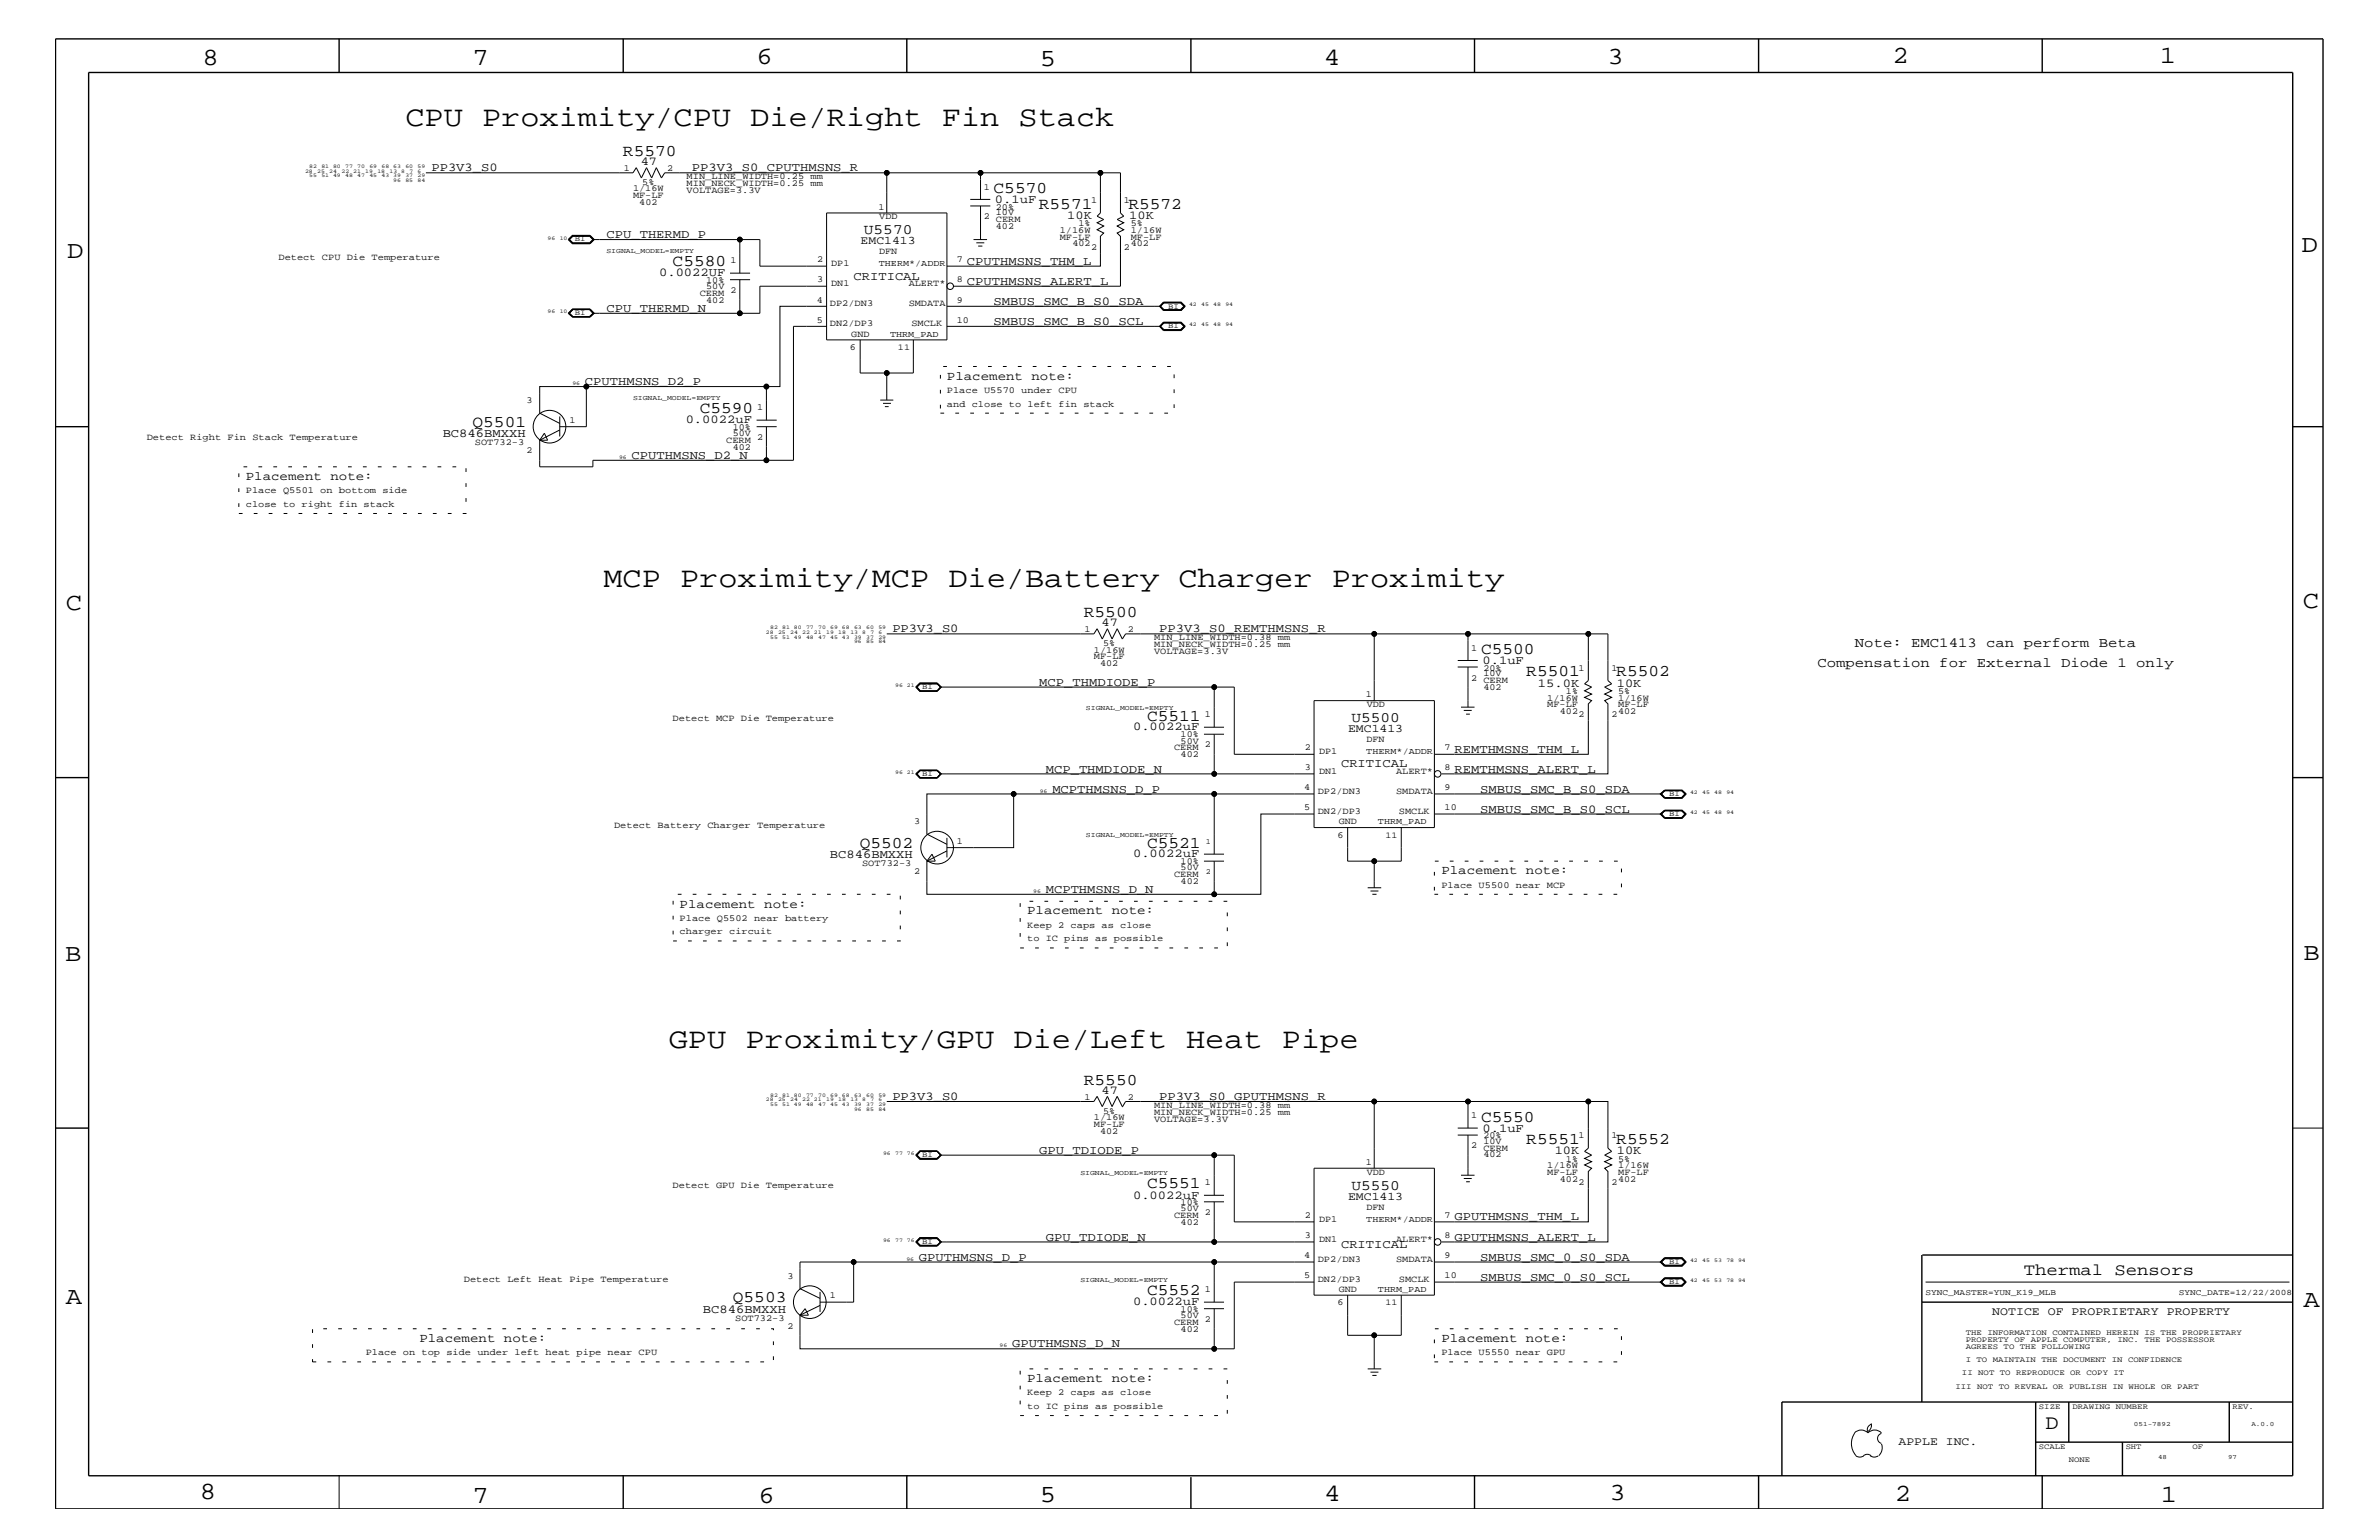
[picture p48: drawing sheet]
<svg xmlns="http://www.w3.org/2000/svg" width="432mm" height="279mm" viewBox="0 0 432 279" stroke-linecap="round" stroke-linejoin="round" font-family="sans-serif">
<defs><g id="words">
<g font-size="5.2">
<text x="73.6" y="22.9">CPU Proximity/CPU Die/Right Fin Stack</text>
<text x="109.5" y="106.5">MCP Proximity/MCP Die/Battery Charger Proximity</text>
<text x="121.4" y="190.2">GPU Proximity/GPU Die/Left Heat Pipe</text>
</g>
<g font-size="4.5">
<text x="36.7" y="11.7">8</text>
<text x="85.8" y="11.7">7</text>
<text x="137.3" y="11.5">6</text>
<text x="240.3" y="11.7">4</text>
<text x="291.8" y="11.5">3</text>
<text x="343.5" y="11.5">2</text>
<text x="392" y="11.5">1</text>
<text x="188.7" y="12.1">5</text>
<text x="12.2" y="46.8">D</text>
<text x="417.7" y="45.7">D</text>
<text x="11.9" y="110.6">C</text>
<text x="418" y="110.3">C</text>
<text x="11.9" y="174.3">B</text>
<text x="418.1" y="174.2">B</text>
<text x="11.9" y="236.7">A</text>
<text x="418.1" y="237.1">A</text>
<text x="36.2" y="271.9">8</text>
<text x="85.8" y="272.7">7</text>
<text x="137.7" y="272.7">6</text>
<text x="188.7" y="272.5">5</text>
<text x="240.4" y="272.3">4</text>
<text x="292.1" y="272.2">3</text>
<text x="343.9" y="272.3">2</text>
<text x="392.2" y="272.6">1</text>
</g>
<text font-size="3.7" x="371.3" y="259.3">D</text>
<g font-size="3">
<text x="113.1" y="28.3">R5570</text>
<text x="180.3" y="35">C5570</text>
<text x="188.6" y="37.9">R5571</text>
<text x="204.8" y="37.9">R5572</text>
<text x="122.1" y="48.3">C5580</text>
<text x="85.8" y="77.4">Q5501</text>
<text x="127" y="75">C5590</text>
<text x="196.7" y="112">R5500</text>
<text x="268.8" y="118.6">C5500</text>
<text x="277" y="122.7">R5501</text>
<text x="293.4" y="122.7">R5502</text>
<text x="208.2" y="130.8">C5511</text>
<text x="156" y="153.8">Q5502</text>
<text x="208.2" y="153.8">C5521</text>
<text x="196.7" y="196.8">R5550</text>
<text x="268.8" y="203.5">C5550</text>
<text x="277" y="207.6">R5551</text>
<text x="293.4" y="207.6">R5552</text>
<text x="208.2" y="215.6">C5551</text>
<text x="367.3" y="231.3">Thermal Sensors</text>
<text x="133" y="236.2">Q5503</text>
<text x="208.2" y="235">C5552</text>
</g>
<g font-size="2.6">
<text x="156.8" y="42.5">U5570</text>
<text x="245.3" y="131">U5500</text>
<text x="245.3" y="215.8">U5550</text>
</g>
<g font-size="2.5">
<text x="336.7" y="117.4">Note: EMC1413 can perform Beta</text>
<text x="329.9" y="121">Compensation for External Diode 1 only</text>
</g>
<g font-size="2.3">
<text x="171.9" y="68.9">Placement note:</text>
<text x="44.6" y="87.1">Placement note:</text>
<text x="261.6" y="158.6">Placement note:</text>
<text x="123.4" y="164.7">Placement note:</text>
<text x="186.4" y="165.9">Placement note:</text>
<text x="76.1" y="243.5">Placement note:</text>
<text x="261.6" y="243.5">Placement note:</text>
<text x="186.4" y="250.7">Placement note:</text>
</g>
<g font-size="2.2">
<text x="78.3" y="31.1">PP3V3_S0</text>
<text x="116.3" y="30">47</text>
<text x="125.6" y="31.1">PP3V3_S0_CPUTHMSNS_R</text>
<text x="180.6" y="36.8">0.1uF</text>
<text x="193.7" y="39.7">10K</text>
<text x="205" y="39.7">10K</text>
<text x="110.1" y="43.2">CPU_THERMD_P</text>
<text x="119.6" y="50.2">0.0022UF</text>
<text x="154.9" y="50.7">CRITICAL</text>
<text x="175.5" y="48">CPUTHMSNS_THM_L</text>
<text x="175.5" y="51.7">CPUTHMSNS_ALERT_L</text>
<text x="110.1" y="56.6">CPU_THERMD_N</text>
<text x="180.3" y="55.3">SMBUS_SMC_B_S0_SDA</text>
<text x="180.3" y="59">SMBUS_SMC_B_S0_SCL</text>
<text x="106.2" y="69.9">CPUTHMSNS_D2_P</text>
<text x="124.5" y="76.8">0.0022uF</text>
<text x="80.3" y="79.4">BC846BMXXH</text>
<text x="114.6" y="83.3">CPUTHMSNS_D2_N</text>
<text x="199.9" y="113.7">47</text>
<text x="162" y="114.8">PP3V3_S0</text>
<text x="210.4" y="114.8">PP3V3_S0_REMTHMSNS_R</text>
<text x="188.6" y="124.4">MCP_THMDIODE_P</text>
<text x="269.1" y="120.4">0.1uF</text>
<text x="279.1" y="124.6">15.0K</text>
<text x="293.5" y="124.6">10K</text>
<text x="205.7" y="132.5">0.0022uF</text>
<text x="264" y="136.6">REMTHMSNS_THM_L</text>
<text x="189.8" y="140.2">MCP_THMDIODE_N</text>
<text x="191" y="143.9">MCPTHMSNS_D_P</text>
<text x="243.4" y="139.2">CRITICAL</text>
<text x="264" y="140.2">REMTHMSNS_ALERT_L</text>
<text x="268.6" y="143.9">SMBUS_SMC_B_S0_SDA</text>
<text x="268.6" y="147.5">SMBUS_SMC_B_S0_SCL</text>
<text x="150.6" y="155.7">BC846BMXXH</text>
<text x="205.7" y="155.6">0.0022uF</text>
<text x="189.8" y="162">MCPTHMSNS_D_N</text>
<text x="162" y="199.6">PP3V3_S0</text>
<text x="199.9" y="198.5">47</text>
<text x="210.4" y="199.6">PP3V3_S0_GPUTHMSNS_R</text>
<text x="188.6" y="209.3">GPU_TDIODE_P</text>
<text x="269.1" y="205.3">0.1uF</text>
<text x="282.2" y="209.4">10K</text>
<text x="293.5" y="209.4">10K</text>
<text x="205.7" y="217.5">0.0022uF</text>
<text x="264" y="221.4">GPUTHMSNS_THM_L</text>
<text x="189.8" y="225.1">GPU_TDIODE_N</text>
<text x="243.4" y="226.5">CRITICAL</text>
<text x="264" y="225.1">GPUTHMSNS_ALERT_L</text>
<text x="166.8" y="228.7">GPUTHMSNS_D_P</text>
<text x="268.6" y="228.7">SMBUS_SMC_0_S0_SDA</text>
<text x="268.6" y="232.4">SMBUS_SMC_0_S0_SCL</text>
<text x="127.6" y="238.2">BC846BMXXH</text>
<text x="205.7" y="236.8">0.0022uF</text>
<text x="183.7" y="244.5">GPUTHMSNS_D_N</text>
</g>
<g font-size="2.1">
<text x="156.2" y="44.3">EMC1413</text>
<text x="244.7" y="132.8">EMC1413</text>
<text x="244.7" y="217.7">EMC1413</text>
<text x="361.6" y="238.6">NOTICE OF PROPRIETARY PROPERTY</text>
<text x="344.6" y="262.2">APPLE INC.</text>
</g>
<g font-size="1.7">
<text x="113.2" y="31">1</text>
<text x="114.9" y="34.7">1/16W</text>
<text x="114.9" y="35.9">MF-LF</text>
<text x="116.6" y="33.6">5%</text>
<text x="121.1" y="31">2</text>
<text x="124.6" y="35">VOLTAGE=3.3V</text>
<text x="124.6" y="33.7">MIN_NECK_WIDTH=0.25 mm</text>
<text x="124.6" y="32.5">MIN_LINE_WIDTH=0.25 mm</text>
<text x="178.6" y="34.4">1</text>
<text x="116" y="37.2">402</text>
<text x="159.4" y="38">1</text>
<text x="159.6" y="39.8">VDD</text>
<text x="178.6" y="39.8">2</text>
<text x="180.8" y="39.1">10V</text>
<text x="180.8" y="38">20%</text>
<text x="180.8" y="41.5">402</text>
<text x="180.8" y="40.3">CERM</text>
<text x="195.7" y="41">1%</text>
<text x="198" y="36.8">1</text>
<text x="204" y="36.8">1</text>
<text x="205.2" y="41">5%</text>
<text x="50.5" y="47.1">Detect CPU Die Temperature</text>
<text x="132.6" y="47.7">1</text>
<text x="148.3" y="47.6">2</text>
<text x="159.6" y="46.2">DFN</text>
<text x="173.7" y="47.6">7</text>
<text x="192.4" y="42.3">1/16W</text>
<text x="192.4" y="43.5">MF-LF</text>
<text x="194.6" y="44.6">402</text>
<text x="198" y="45.3">2</text>
<text x="204" y="45.3">2</text>
<text x="205.2" y="44.6">402</text>
<text x="205.2" y="42.3">1/16W</text>
<text x="205.2" y="43.5">MF-LF</text>
<text x="127" y="53.6">CERM</text>
<text x="128.2" y="51.3">10%</text>
<text x="128.2" y="52.4">50V</text>
<text x="132.6" y="53.2">2</text>
<text x="148.3" y="51.3">3</text>
<text x="150.9" y="51.9">DN1</text>
<text x="150.9" y="48.3">DP1</text>
<text x="164.9" y="51.9">ALERT*</text>
<text x="173.7" y="51.3">8</text>
<text x="128.2" y="54.9">402</text>
<text x="148.3" y="54.9">4</text>
<text x="148.3" y="58.5">5</text>
<text x="150.6" y="59.2">DN2/DP3</text>
<text x="150.6" y="55.6">DP2/DN3</text>
<text x="164.9" y="55.6">SMDATA</text>
<text x="165.4" y="59.2">SMCLK</text>
<text x="173.7" y="54.9">9</text>
<text x="173.7" y="58.5">10</text>
<text x="154.3" y="63.4">6</text>
<text x="154.5" y="61.1">GND</text>
<text x="171.9" y="71.3">Place U5570 under CPU</text>
<text x="95.6" y="73.2">3</text>
<text x="103.4" y="76.8">1</text>
<text x="137.4" y="74.4">1</text>
<text x="171.9" y="73.8">and close to left fin stack</text>
<text x="26.6" y="79.9">Detect Right Fin Stack Temperature</text>
<text x="86.2" y="80.8">SOT732-3</text>
<text x="95.6" y="82.2">2</text>
<text x="131.8" y="80.3">CERM 2</text>
<text x="133" y="79.1">50V</text>
<text x="133" y="81.6">402</text>
<text x="133" y="78">10%</text>
<text x="44.6" y="89.5">Place Q5501 on bottom side</text>
<text x="44.6" y="92">close to right fin stack</text>
<text x="196.8" y="114.7">1</text>
<text x="198.5" y="119.6">MF-LF</text>
<text x="198.5" y="118.4">1/16W</text>
<text x="200.2" y="117.2">5%</text>
<text x="204.7" y="114.7">2</text>
<text x="209.5" y="117.4">MIN_NECK_WIDTH=0.25 mm</text>
<text x="209.5" y="118.6">VOLTAGE=3.3V</text>
<text x="209.5" y="116.2">MIN_LINE_WIDTH=0.38 mm</text>
<text x="267" y="118.1">1</text>
<text x="199.7" y="120.8">402</text>
<text x="267" y="123.5">2</text>
<text x="269.2" y="125.2">402</text>
<text x="269.2" y="124">CERM</text>
<text x="269.2" y="122.7">10V</text>
<text x="269.2" y="121.7">20%</text>
<text x="284.2" y="125.9">1%</text>
<text x="286.5" y="121.7">1</text>
<text x="292.5" y="121.7">1</text>
<text x="293.7" y="125.9">5%</text>
<text x="122.1" y="130.8">Detect MCP Die Temperature</text>
<text x="218.7" y="130.2">1</text>
<text x="247.9" y="126.5">1</text>
<text x="248.1" y="128.3">VDD</text>
<text x="280.8" y="128.3">MF-LF</text>
<text x="280.8" y="127.1">1/16W</text>
<text x="283.1" y="129.6">402</text>
<text x="286.5" y="130.2">2</text>
<text x="292.5" y="130.2">2</text>
<text x="293.7" y="128.3">MF-LF</text>
<text x="293.7" y="129.6">402</text>
<text x="293.7" y="127.1">1/16W</text>
<text x="213.1" y="136.1">CERM</text>
<text x="214.3" y="137.3">402</text>
<text x="214.3" y="133.8">10%</text>
<text x="214.3" y="134.9">50V</text>
<text x="218.7" y="135.6">2</text>
<text x="236.8" y="136.1">2</text>
<text x="239.4" y="136.8">DP1</text>
<text x="248" y="134.6">DFN</text>
<text x="262.2" y="136.1">7</text>
<text x="236.7" y="143.4">4</text>
<text x="236.8" y="139.7">3</text>
<text x="239.4" y="140.4">DN1</text>
<text x="253.4" y="140.4">ALERT*</text>
<text x="262.2" y="143.4">9</text>
<text x="262.2" y="139.7">8</text>
<text x="165.9" y="149.5">3</text>
<text x="236.7" y="147">5</text>
<text x="239.2" y="147.7">DN2/DP3</text>
<text x="239.2" y="144">DP2/DN3</text>
<text x="243" y="149.5">GND</text>
<text x="253.4" y="144">SMDATA</text>
<text x="253.9" y="147.7">SMCLK</text>
<text x="262.2" y="147">10</text>
<text x="111.5" y="150.1">Detect Battery Charger Temperature</text>
<text x="173.7" y="153.2">1</text>
<text x="242.7" y="152">6</text>
<text x="156.5" y="157.2">SOT732-3</text>
<text x="165.9" y="158.6">2</text>
<text x="213.1" y="159.1">CERM</text>
<text x="214.3" y="157.9">50V</text>
<text x="214.3" y="156.8">10%</text>
<text x="214.3" y="160.3">402</text>
<text x="261.6" y="161.1">Place U5500 near MCP</text>
<text x="123.4" y="167.1">Place Q5502 near battery</text>
<text x="123.4" y="169.5">charger circuit</text>
<text x="186.4" y="170.7">to IC pins as possible</text>
<text x="186.4" y="168.3">Keep 2 caps as close</text>
<text x="196.8" y="199.5">1</text>
<text x="198.5" y="203.2">1/16W</text>
<text x="200.2" y="202">5%</text>
<text x="204.7" y="199.5">2</text>
<text x="209.5" y="202.3">MIN_NECK_WIDTH=0.25 mm</text>
<text x="209.5" y="201">MIN_LINE_WIDTH=0.38 mm</text>
<text x="209.5" y="203.5">VOLTAGE=3.3V</text>
<text x="267" y="202.9">1</text>
<text x="198.5" y="204.4">MF-LF</text>
<text x="199.7" y="205.7">402</text>
<text x="267" y="208.3">2</text>
<text x="269.2" y="207.6">10V</text>
<text x="269.2" y="206.5">20%</text>
<text x="269.2" y="208.8">CERM</text>
<text x="286.5" y="206.5">1</text>
<text x="292.5" y="206.5">1</text>
<text x="122.1" y="215.6">Detect GPU Die Temperature</text>
<text x="218.7" y="215">1</text>
<text x="247.9" y="211.4">1</text>
<text x="248.1" y="213.2">VDD</text>
<text x="269.2" y="210">402</text>
<text x="280.8" y="211.9">1/16W</text>
<text x="280.8" y="213.2">MF-LF</text>
<text x="283.1" y="214.4">402</text>
<text x="284.2" y="210.8">1%</text>
<text x="286.5" y="215">2</text>
<text x="292.5" y="215">2</text>
<text x="293.7" y="214.4">402</text>
<text x="293.7" y="213.2">MF-LF</text>
<text x="293.7" y="211.9">1/16W</text>
<text x="293.7" y="210.8">5%</text>
<text x="213.1" y="220.9">CERM</text>
<text x="214.3" y="219.7">50V</text>
<text x="214.3" y="218.6">10%</text>
<text x="218.7" y="220.4">2</text>
<text x="236.8" y="220.9">2</text>
<text x="239.4" y="221.7">DP1</text>
<text x="248" y="219.5">DFN</text>
<text x="262.2" y="220.9">7</text>
<text x="214.3" y="222.2">402</text>
<text x="236.8" y="224.6">3</text>
<text x="239.4" y="225.3">DN1</text>
<text x="253.4" y="225.3">ALERT*</text>
<text x="262.2" y="224.6">8</text>
<text x="84.2" y="232.6">Detect Left Heat Pipe Temperature</text>
<text x="142.9" y="232">3</text>
<text x="236.7" y="228.2">4</text>
<text x="236.7" y="231.8">5</text>
<text x="239.2" y="232.6">DN2/DP3</text>
<text x="239.2" y="229">DP2/DN3</text>
<text x="253.4" y="229">SMDATA</text>
<text x="253.9" y="232.6">SMCLK</text>
<text x="262.2" y="228.2">9</text>
<text x="262.2" y="231.8">10</text>
<text x="133.4" y="239.6">SOT732-3</text>
<text x="150.6" y="235.6">1</text>
<text x="214.3" y="239.1">50V</text>
<text x="214.3" y="238">10%</text>
<text x="218.7" y="234.4">1</text>
<text x="242.7" y="236.8">6</text>
<text x="243" y="234.4">GND</text>
<text x="66.4" y="245.9">Place on top side under left heat pipe near CPU</text>
<text x="142.9" y="241.1">2</text>
<text x="213.1" y="240.3">CERM 2</text>
<text x="214.3" y="241.6">402</text>
<text x="261.6" y="245.9">Place U5550 near GPU</text>
<text x="186.4" y="255.6">to IC pins as possible</text>
<text x="186.4" y="253.2">Keep 2 caps as close</text>
</g>
<g font-size="1.6">
<text x="159.5" y="48.3">THERM*/ADDR</text>
<text x="161.5" y="61.1">THRM_PAD</text>
<text x="163" y="63.4">11</text>
<text x="248" y="136.8">THERM*/ADDR</text>
<text x="250.1" y="149.5">THRM_PAD</text>
<text x="251.5" y="152">11</text>
<text x="248" y="221.7">THERM*/ADDR</text>
<text x="250.1" y="234.4">THRM_PAD</text>
<text x="251.5" y="236.8">11</text>
</g>
<g font-size="1.5">
<text x="349.5" y="235">SYNC_MASTER=YUN_K19_MLB</text>
<text x="395.5" y="235">SYNC_DATE=12/22/2008</text>
</g>
<g font-size="1.4">
<text x="104.3" y="43.8">BI</text>
<text x="104.3" y="57.2">BI</text>
<text x="212" y="59.5">BI</text>
<text x="212" y="56">BI</text>
<text x="167.4" y="125.1">BI</text>
<text x="167.4" y="140.8">BI</text>
<text x="302.9" y="148.1">BI</text>
<text x="302.9" y="144.5">BI</text>
<text x="218.9" y="153.2">1</text>
<text x="218.9" y="158.6">2</text>
<text x="167.4" y="209.9">BI</text>
<text x="167.4" y="225.7">BI</text>
<text x="302.9" y="229.3">BI</text>
<text x="302.9" y="232.9">BI</text>
<text x="356.8" y="242.3">THE INFORMATION CONTAINED HEREIN IS THE PROPRIETARY</text>
<text x="356.8" y="243.5">PROPERTY OF APPLE COMPUTER, INC. THE POSSESSOR</text>
<text x="356.8" y="244.7">AGREES TO THE FOLLOWING</text>
<text x="354.9" y="252">III NOT TO REVEAL OR PUBLISH IN WHOLE OR PART</text>
<text x="356.1" y="249.5">II NOT TO REPRODUCE OR COPY IT</text>
<text x="356.8" y="247.1">I TO MAINTAIN THE DOCUMENT IN CONFIDENCE</text>
<text x="370.1" y="255.6">SIZE</text>
<text x="376.2" y="255.6">DRAWING NUMBER</text>
<text x="405.2" y="255.6">REV.</text>
<text x="370.1" y="262.9">SCALE</text>
<text x="385.8" y="262.9">SHT</text>
<text x="397.9" y="262.9">OF</text>
<text x="375.5" y="265.3">NONE</text>
</g>
<g font-size="1.3">
<text x="110.1" y="45.9">SIGNAL_MODEL=EMPTY</text>
<text x="114.9" y="72.6">SIGNAL_MODEL=EMPTY</text>
<text x="197.1" y="128.9">SIGNAL_MODEL=EMPTY</text>
<text x="197.1" y="151.9">SIGNAL_MODEL=EMPTY</text>
<text x="196.1" y="213.2">SIGNAL_MODEL=EMPTY</text>
<text x="196.1" y="232.6">SIGNAL_MODEL=EMPTY</text>
</g>
<g font-size="1.2">
<text x="387.3" y="258.7">051-7892</text>
<text x="408.6" y="258.7">A.0.0</text>
<text x="391.7" y="264.7">48</text>
<text x="404.4" y="264.7">97</text>
</g>
<g font-size="1">
<text x="55.4" y="31.4">28</text>
<text x="56.1" y="30.5">82</text>
<text x="56.1" y="32.2">55</text>
<text x="57.6" y="31.4">25</text>
<text x="58.3" y="30.5">81 80</text>
<text x="58.3" y="32.2">51 49</text>
<text x="59.8" y="31.4">24</text>
<text x="62" y="31.4">22 21</text>
<text x="62.7" y="30.5">77</text>
<text x="62.7" y="32.2">48</text>
<text x="64.9" y="30.5">70</text>
<text x="64.9" y="32.2">47</text>
<text x="66.3" y="31.4">19</text>
<text x="67.1" y="30.5">69</text>
<text x="67.1" y="32.2">45</text>
<text x="68.5" y="31.4">18</text>
<text x="69.3" y="30.5">68 63</text>
<text x="69.3" y="32.2">43 39</text>
<text x="70.7" y="31.4">13 8</text>
<text x="71.4" y="33">96</text>
<text x="73.6" y="33">85</text>
<text x="73.6" y="30.5">60</text>
<text x="73.6" y="32.2">37</text>
<text x="74.3" y="31.4">7</text>
<text x="75.8" y="33">84</text>
<text x="75.8" y="30.5">59</text>
<text x="75.8" y="32.2">29</text>
<text x="75.8" y="31.4">6</text>
<text x="99.4" y="43.5">96</text>
<text x="101.6" y="43.5">10</text>
<text x="99.4" y="56.8">96</text>
<text x="101.6" y="56.8">10</text>
<text x="215.8" y="59.2">42</text>
<text x="215.8" y="55.6">42</text>
<text x="218" y="59.2">45</text>
<text x="218" y="55.6">45</text>
<text x="220.2" y="59.2">48</text>
<text x="220.2" y="55.6">48</text>
<text x="222.4" y="59.2">94</text>
<text x="222.4" y="55.6">94</text>
<text x="103.9" y="69.9">96</text>
<text x="112.4" y="83.3">96</text>
<text x="139" y="115">28</text>
<text x="139.8" y="114.2">82</text>
<text x="139.8" y="115.9">55</text>
<text x="141.2" y="115">25</text>
<text x="142" y="114.2">81 80</text>
<text x="142" y="115.9">51 49</text>
<text x="143.4" y="115">24</text>
<text x="145.6" y="115">22 21</text>
<text x="146.3" y="114.2">77</text>
<text x="146.3" y="115.9">48</text>
<text x="148.5" y="114.2">70</text>
<text x="148.5" y="115.9">47</text>
<text x="149.9" y="115">19</text>
<text x="150.7" y="114.2">69 68</text>
<text x="150.7" y="115.9">45 43</text>
<text x="152.1" y="115">18</text>
<text x="154.3" y="115">13 8</text>
<text x="155" y="116.7">96</text>
<text x="155" y="114.2">63</text>
<text x="155" y="115.9">39</text>
<text x="157.2" y="116.7">85</text>
<text x="157.2" y="114.2">60</text>
<text x="157.2" y="115.9">37</text>
<text x="158" y="115">7</text>
<text x="159.4" y="116.7">84</text>
<text x="159.4" y="114.2">59</text>
<text x="159.4" y="115.9">29</text>
<text x="159.4" y="115">6</text>
<text x="162.5" y="124.7">96 21</text>
<text x="162.5" y="140.4">96 21</text>
<text x="188.7" y="143.9">96</text>
<text x="306.7" y="147.7">42</text>
<text x="306.7" y="144">42</text>
<text x="308.9" y="147.7">45</text>
<text x="308.9" y="144">45</text>
<text x="311.2" y="147.7">48</text>
<text x="311.2" y="144">48</text>
<text x="313.4" y="147.7">94</text>
<text x="313.4" y="144">94</text>
<text x="187.5" y="162">96</text>
<text x="139" y="199.8">28</text>
<text x="139.8" y="199">82</text>
<text x="139.8" y="200.7">55</text>
<text x="141.2" y="199.8">25</text>
<text x="142" y="199">81 80</text>
<text x="142" y="200.7">51 49</text>
<text x="143.4" y="199.8">24</text>
<text x="145.6" y="199.8">22 21</text>
<text x="146.3" y="199">77</text>
<text x="146.3" y="200.7">48</text>
<text x="148.5" y="199">70</text>
<text x="148.5" y="200.7">47</text>
<text x="149.9" y="199.8">19</text>
<text x="150.7" y="199">69 68</text>
<text x="150.7" y="200.7">45 43</text>
<text x="152.1" y="199.8">18</text>
<text x="154.3" y="199.8">13 8</text>
<text x="155" y="201.6">96</text>
<text x="155" y="199">63</text>
<text x="155" y="200.7">39</text>
<text x="157.2" y="201.6">85</text>
<text x="157.2" y="199">60</text>
<text x="157.2" y="200.7">37</text>
<text x="158" y="199.8">7</text>
<text x="159.4" y="201.6">84</text>
<text x="159.4" y="199">59</text>
<text x="159.4" y="200.7">29</text>
<text x="159.4" y="199.8">6</text>
<text x="160.3" y="209.6">96</text>
<text x="162.5" y="209.6">77 76</text>
<text x="160.3" y="225.3">96</text>
<text x="162.5" y="225.3">77 76</text>
<text x="164.5" y="228.7">96</text>
<text x="306.7" y="229">42</text>
<text x="306.7" y="232.6">42</text>
<text x="308.9" y="229">45</text>
<text x="308.9" y="232.6">45</text>
<text x="311.1" y="229">53</text>
<text x="311.1" y="232.6">53</text>
<text x="313.4" y="229">78 94</text>
<text x="313.4" y="232.6">78 94</text>
<text x="181.4" y="244.5">96</text>
</g>
</g></defs>
<g fill="none" stroke="#000" stroke-width=".18">
<path d="M77.3 31.4h37.6l.6-1 .9 1.9 .9-1.9 1 1.9 .8-1.9 1 1.9 .6-.9h82.7v7.2l.6 .6-1.2 .6 1.2 .6-1.2 .6 1.2 .7-1.2 .6 .6 .6v9h-30.3M150 38.6h21.9v23.1h-21.9zM161 31.4v7.2M176.1 37.4h3.6M176.1 36.2h3.6M178 31.4v4.8M178 37.4v6.1M199.7 31.4v7.2l-.6 .6 1.2 .6-1.2 .6 1.2 .6-1.2 .7 1.2 .6-.6 .6v5.4h-27.8M103.1 43.5l.8-.8h3.2l.8 .8-.8 .7h-3.2zM103.2 43.5l.8-.7h3.1l.7 .7-.7 .6h-3.1zM103.4 43.5l.6-.6h3l.6 .6-.6 .6h-3zM104 42.8h3l.7 .7-.7 .6h-3l-.7-.6z"/>
<path d="M107 56.2h-3l-.6 .6 .6 .6h3M107 56.2h-3l-.7 .6 .7 .6h3M107 56.2l.7 .6-.7 .6M107 56.2l.6 .6-.6 .6M107.1 56.1h-3.1l-.8 .7 .8 .7h3.1M107.1 56.1h-3.2l-.8 .7 .8 .7h3.2M107.1 56.1l.8 .7-.8 .7M107.1 56.1l.7 .7-.7 .7M107.6 43.5h30.3v4.8h12.1M107.6 56.8h26.7M132.5 50.7h3.6M132.5 49.6h3.6"/>
<path d="M134.3 50.7v6.1h3.6v-4.9h12.1M134.3 43.5v6.1M150 59.2h-6v24.3h-36.4v1.2h-9.6v-4.8h1.4l-.6-1.3-.8 1.3 3.6-1.9M150 55.6h-8.4v14.5h-2.5v6.1M171.9 55.6h38.8M171.9 59.2h38.8M176.7 43.5h2.5M177.2 44.1h1.4M177.5 44.6h.8M210.5 55.6l.7-.7h3.2l.7 .7-.7 .7h-3.2zM210.6 55.6l.6-.7h3.1l.7 .7-.7 .6h-3.1zM210.7 59.2l.5-.6h3.1l.6 .6-.6 .6h-3.1z"/>
<path d="M211.2 58.4h3.2l.7 .8-.7 .8h-3.2l-.7-.8zM211.2 54.8h3.2l.7 .8-.7 .7h-3.2l-.7-.7zM211.2 58.5h3.1l.7 .7-.7 .7h-3.1M211.2 58.5h3.2l.7 .7-.7 .7h-3.2M211.2 58.5l-.7 .7 .7 .7M211.2 58.5l-.6 .7 .6 .7M211.2 55h3.1l.6 .6-.6 .6h-3.1l-.5-.6zM101.6 76.8l-3.6-1.8v-4.9h8.4v7.3h-4.8M101.6 75.6v3.6M106.4 70.1h32.7M137.3 77.4h3.7M137.3 76.2h3.7"/>
<path d="M139.1 77.4v6.1M156.1 61.7v6h4.9M159.8 72.6h2.3M160.3 73.2h1.4M160.6 73.8h.7M165.8 61.7v6h-4.8v4.9M161 115h37.5l.6-.9 1 1.8 .9-1.8 .8 1.8 1-1.8 .9 1.8 .6-.9h62.1M249.4 115v12.1M264.6 119.8h3.6M288.3 115v8.5l-.7 .6 1.3 .6-1.3 .6 1.3 .6-1.3 .6 1.3 .6-.6 .6v9.1h-27.9M288.3 115h3.5v8.5l.7 .6-1.2 .6 1.2 .6-1.2 .6 1.2 .6-1.2 .6 .5 .6v12.7h-30.2M288.3 115h-21.9v4.8"/>
<path d="M167 124h3.1l.7 .7-.7 .7h-3.1l-.7-.7zM167 123.9h3.1l.8 .8-.8 .7h-3.1l-.8-.7zM170.1 124.1h-3.1l-.5 .6 .5 .6h3.1M170.1 124.1h-3.1l-.6 .6 .6 .6h3.1M170.1 124.1l.7 .6-.7 .6M170.1 124.1l.6 .6-.6 .6M170.1 139.8h-3.1l-.5 .6 .5 .7h3.1M170.1 139.8h-3.1l-.6 .6 .6 .7h3.1M170.1 139.7h-3.1l-.7 .7 .7 .8h3.1M170.1 139.7h-3.1l-.8 .7 .8 .8h3.1M170.1 139.7l.8 .7-.8 .8M170.1 139.7l.7 .7-.7 .8"/>
<path d="M170.1 139.8l.7 .6-.7 .7M170.1 139.8l.6 .6-.6 .7M170.7 124.7h49.7M218.5 133.2h3.7M218.5 131.9h3.7M220.4 131.9v-7.2h3.6v12.1h14.5M220.4 133.2v7.2h-49.7M238.5 127.1h21.9v23h-21.9zM264.6 121h3.6M265.2 128.3h2.4M265.7 128.9h1.4M266.1 129.6h.7"/>
<path d="M266.4 121v7.3M171.9 154.4l-3.7 1.8 1-1.2 .6 1.2h-1.6v6h52.2M171.9 152v3.6M184 144h-15.8v7.3l3.7 1.9M218.5 156.2h3.7M218.5 155h3.7M220.4 144v11M220.4 140.4h18.1M238.5 147.7h-9.6v14.5h-8.5v-6M238.5 144h-54.5v9.8h-12.1M244.6 150.1v6.1h9.7v-6.1M249.4 156.2v4.9"/>
<path d="M260.4 147.7h41.2M260.4 144h41.2M301.3 147.7l.8-.7h3.2l.8 .7-.8 .7h-3.2zM301.3 144l.8-.6h3.2l.8 .6-.8 .8h-3.2zM301.4 147.7l.8-.7h3.1l.7 .7-.7 .7h-3.1zM301.4 144l.8-.6h3.1l.7 .6-.7 .8h-3.1zM302.2 147.1h3l.6 .6-.6 .7h-3M302.2 147.1h3l.7 .6-.7 .7h-3M302.2 147.1l-.7 .6 .7 .7M302.2 147.1l-.6 .6 .6 .7M302.2 143.5h3l.6 .5-.6 .7h-3M302.2 143.5h3l.7 .5-.7 .7h-3"/>
<path d="M302.2 143.5l-.7 .5 .7 .7M302.2 143.5l-.6 .5 .6 .7M248.2 161.1h2.5M248.8 161.7h1.4M249.1 162.2h.8M161 199.8h37.5l.6-.9 1 1.9 .9-1.9 .8 1.9 1-1.9 .9 1.9M249.4 199.8h17M288.3 199.8h-21.9v4.9M167 208.8h3.1l.7 .8-.7 .7h-3.1l-.7-.7zM167 208.8h3.1l.8 .8-.8 .7h-3.1l-.8-.7zM170.1 208.9h-3.1l-.5 .7 .5 .6h3.1M170.1 208.9h-3.1l-.6 .7 .6 .6h3.1"/>
<path d="M170.1 208.9l.7 .7-.7 .6M170.1 208.9l.6 .7-.6 .6M170.7 209.6h49.7M203.7 200.9l.6-1.1h45.1v12.1M218.5 218h3.7M218.5 216.9h3.7M220.4 216.9v-7.3h3.6v12.1h14.5M220.4 218v7.3h-49.7M238.5 211.9h21.9v23.1h-21.9zM264.6 205.9h3.6M264.6 204.7h3.6M265.2 213.2h2.4"/>
<path d="M265.7 213.8h1.4M266.1 214.4h.7M266.4 205.9v7.3M416.1 204.7h5.5M148.8 234.4v3.6M154.9 229v7.2h-6.1M166.5 225.3l.5-.6h3.1l.6 .6-.6 .6h-3.1zM167 224.6h3.1l.7 .7-.7 .7h-3.1l-.6-.7zM167 224.6h3.1l.8 .7-.8 .8h-3.1l-.8-.8zM170.1 224.6h-3.1l-.7 .7 .7 .7h3.1M170.1 224.6l.7 .7-.7 .7M218.5 237.4h3.7"/>
<path d="M218.5 236.2h3.7M220.4 229h-75.2v4.8l3.6 1.8M220.4 237.4v7.3M220.4 225.3h18.1M238.5 232.6h-14.5v12.1h-78.8v-6.1h1.5l-.6-1.2-.9 1.2 3.6-1.8M238.5 229h-18.1v7.2M244.6 235v7.3h4.8M254.3 235v7.3h-4.9v6.1M260.4 221.7h27.9v-9.2l.6-.6-1.3-.5 1.3-.6-1.3-.6 1.3-.6-1.3-.7 .7-.6v-8.5h3.5v8.5l.7 .6-1.2 .7 1.2 .6-1.2 .6 1.2 .6-1.2 .5 .5 .6v12.8h-30.2M260.4 229h41.2M260.4 232.6h41.2M301.3 229l.8-.8h3.2l.8 .8-.8 .7h-3.2z"/>
<path d="M301.3 232.6l.8-.8h3.2l.8 .8-.8 .8h-3.2zM302.2 228.4h3l.6 .6-.6 .6h-3l-.6-.6zM302.2 228.3h3l.7 .7-.7 .6h-3l-.7-.6zM302.2 228.2h3.1l.7 .8-.7 .6h-3.1l-.8-.6zM302.2 232h3l.6 .6-.6 .6h-3l-.6-.6zM302.2 231.9h3l.7 .7-.7 .6h-3l-.7-.6zM302.2 231.8h3.1l.7 .8-.7 .7h-3.1l-.8-.7zM349.5 232.6h66M248.2 248.4h2.5M248.8 248.9h1.4M249.1 249.5h.8M336.6 260a1.69 1.69 0 0 1 2.4 0 1.72 1.72 0 0 1 2.5 0"/>
<path d="M339.6 258.3l.1 .1a1.27 1.27 0 0 1-.7 1.3M339.6 258.4a.99 .99 0 0 0-.6 1.4M61.6 267.7v6.1M336.6 260a3.3 3.3 0 0 0 .3 4.1M336.9 264.1l.7 .3 .7-.3M338.2 264.1l.7-.3 .7 .3M339.5 264.1l.7 .3 .7-.3M341.5 260.1a.93 .93 0 0 0-.7 .9 .93 .93 0 0 0 .7 .9M341.5 262l.1 .7a1.99 1.99 0 0 1-.6 1.4"/>
<circle cx="161" cy="31.4" r=".42"/>
<circle cx="178" cy="31.4" r=".42"/>
<circle cx="199.7" cy="31.4" r=".42"/>
<circle cx="134.3" cy="56.8" r=".42"/>
<circle cx="134.3" cy="43.5" r=".42"/>
<circle cx="172.5" cy="51.9" r=".59"/>
<circle cx="99.7" cy="77.4" r="2.96"/>
<circle cx="106.4" cy="70.1" r=".42"/>
<circle cx="139.1" cy="70.1" r=".42"/>
<circle cx="161" cy="67.7" r=".42"/>
<circle cx="139.1" cy="83.5" r=".42"/>
<circle cx="249.4" cy="115" r=".42"/>
<circle cx="266.4" cy="115" r=".42"/>
<circle cx="288.3" cy="115" r=".42"/>
<circle cx="220.4" cy="124.7" r=".42"/>
<circle cx="170.1" cy="153.8" r="2.96"/>
<circle cx="184" cy="144" r=".42"/>
<circle cx="220.4" cy="144" r=".42"/>
<circle cx="220.4" cy="140.4" r=".42"/>
<circle cx="249.4" cy="156.2" r=".42"/>
<circle cx="260.9" cy="140.4" r=".59"/>
<circle cx="220.4" cy="162.2" r=".42"/>
<circle cx="249.4" cy="199.8" r=".42"/>
<circle cx="266.4" cy="199.8" r=".42"/>
<circle cx="288.3" cy="199.8" r=".42"/>
<circle cx="220.4" cy="209.6" r=".42"/>
<circle cx="147" cy="236.2" r="2.96"/>
<circle cx="154.9" cy="229" r=".42"/>
<circle cx="220.4" cy="229" r=".42"/>
<circle cx="220.4" cy="225.3" r=".42"/>
<circle cx="260.9" cy="225.3" r=".59"/>
<circle cx="220.4" cy="244.7" r=".42"/>
<circle cx="249.4" cy="242.3" r=".42"/>
</g>
<g fill="none" stroke="#000" stroke-width=".25">
<path d="M10.1 7.1h411.5v266.7h-411.5zM16.1 13.2h400v254.5h-400zM61.6 7.1v6.1M113.1 7.1v6.1M164.6 7.1v6.1M216.2 7.1v6.1M267.6 7.1v6.1M319.2 7.1v6.1M370.7 7.1v6.1M10.1 77.4h6M416.1 77.4h5.5M10.1 141.1h6"/>
<path d="M416.1 141.1h5.5M10.1 204.7h6M348.8 236.2h67.3M348.8 227.7v26.7M348.9 227.7h67.2M369.5 254.4v13.3M375.5 254.4v7.2M404.6 254.4v7.2M416.1 254.4h-92.7v13.3M113.1 267.7v6.1M164.6 267.7v6.1M216.2 268v5.8"/>
<path d="M267.6 267.7v6.1M319.2 267.7v6.1M369.5 261.6h46.6M370.7 267.7v6.1M385.2 261.6v6.1"/>
</g>
<path d="M170.7 66.5h42.4v8.5h-42.4zM43.3 84.7h41.3v8.5h-41.3zM260.4 156.2h33.9v6h-33.9zM122.2 162.2h41.2v8.5h-41.2zM185.2 163.5h37.6v8.5h-37.6zM56.7 241.1h83.7v6h-83.7zM185.2 248.4h37.6v8.4h-37.6zM260.4 241.1h33.9v6h-33.9z" fill="none" stroke="#000" stroke-width=".18" stroke-dasharray=".7 2" stroke-linecap="butt"/>
<g fill="#000">
<circle cx="161" cy="31.4" r=".42"/>
<circle cx="178" cy="31.4" r=".42"/>
<circle cx="199.7" cy="31.4" r=".42"/>
<circle cx="134.3" cy="56.8" r=".42"/>
<circle cx="134.3" cy="43.5" r=".42"/>
<circle cx="106.4" cy="70.1" r=".42"/>
<circle cx="139.1" cy="70.1" r=".42"/>
<circle cx="161" cy="67.7" r=".42"/>
<circle cx="139.1" cy="83.5" r=".42"/>
<circle cx="249.4" cy="115" r=".42"/>
<circle cx="266.4" cy="115" r=".42"/>
<circle cx="288.3" cy="115" r=".42"/>
<circle cx="220.4" cy="124.7" r=".42"/>
<circle cx="184" cy="144" r=".42"/>
<circle cx="220.4" cy="144" r=".42"/>
<circle cx="220.4" cy="140.4" r=".42"/>
<circle cx="249.4" cy="156.2" r=".42"/>
<circle cx="220.4" cy="162.2" r=".42"/>
<circle cx="249.4" cy="199.8" r=".42"/>
<circle cx="266.4" cy="199.8" r=".42"/>
<circle cx="288.3" cy="199.8" r=".42"/>
<circle cx="220.4" cy="209.6" r=".42"/>
<circle cx="154.9" cy="229" r=".42"/>
<circle cx="220.4" cy="229" r=".42"/>
<circle cx="220.4" cy="225.3" r=".42"/>
<circle cx="220.4" cy="244.7" r=".42"/>
<circle cx="249.4" cy="242.3" r=".42"/>
</g>
<use href="#words"/>
</svg>
